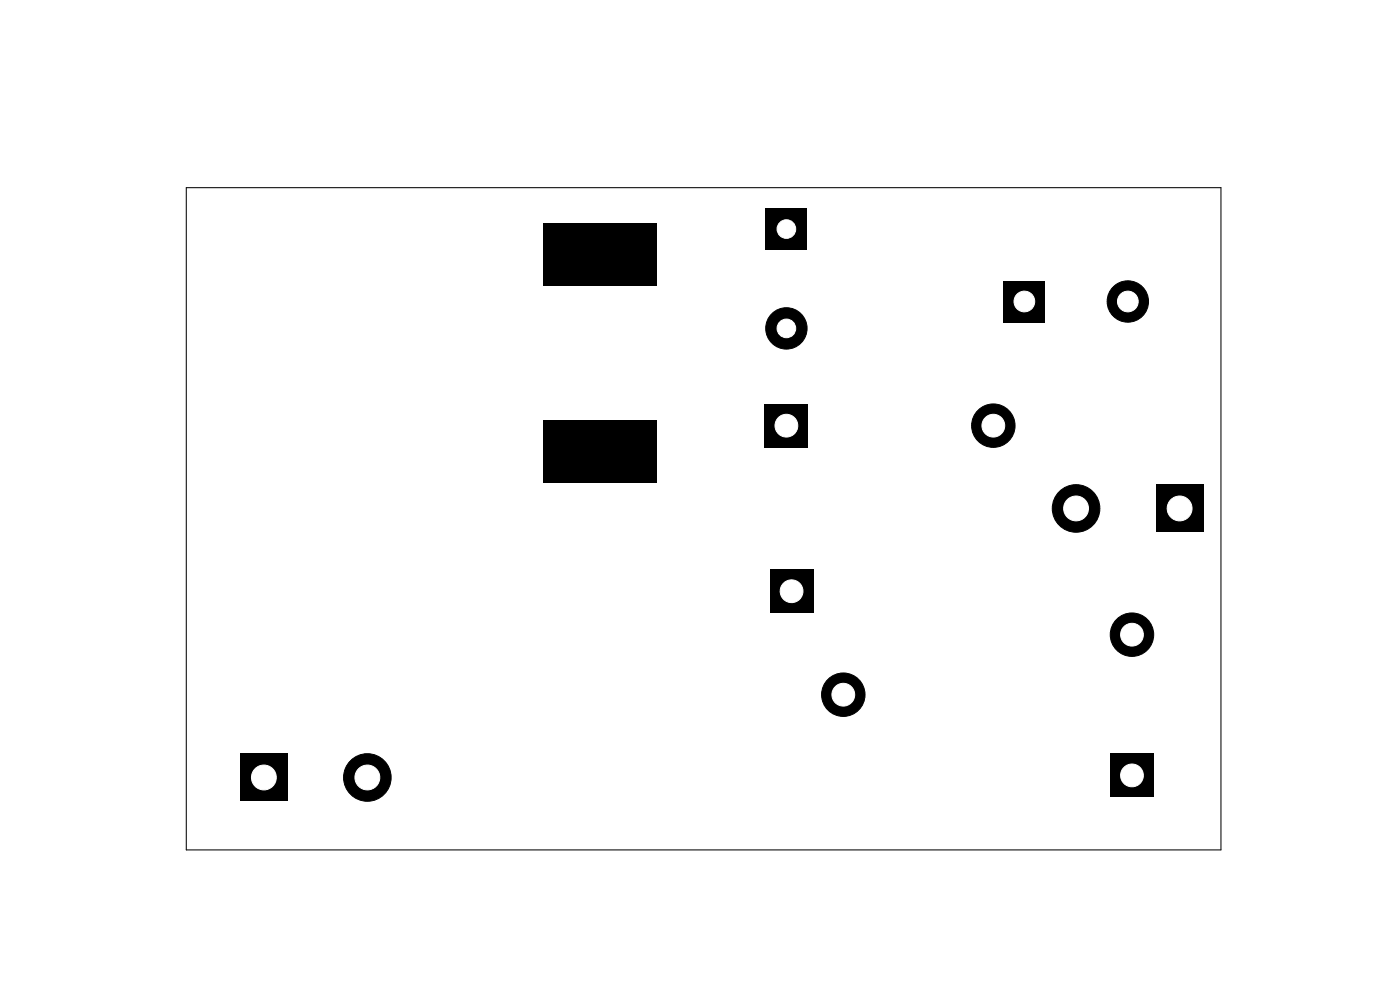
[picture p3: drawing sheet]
<svg xmlns="http://www.w3.org/2000/svg" width="297mm" height="210mm" viewBox="0 0 297 210" stroke-linecap="round" stroke-linejoin="round" font-family="sans-serif">
<path d="M162.4 44.2h8.8v8.8h-8.8zM115.2 47.5h24.2v13.2h-24.2zM212.9 59.6h8.8v8.7h-8.8zM162.2 85.7h9.2v9.2h-9.2zM115.2 89.2h24.2v13.2h-24.2zM245.2 102.8h10.1v10.1h-10.1zM163.3 120.8h9.2v9.2h-9.2zM235.5 159.9h9.3v9.2h-9.3zM50.9 159.9h10.1v10.1h-10.1z" fill="#000"/>
<g fill="#000" stroke="#000" stroke-width=".21">
<circle cx="166.8" cy="69.7" r="4.4"/>
<circle cx="239.3" cy="64" r="4.4"/>
<circle cx="210.7" cy="90.3" r="4.6"/>
<circle cx="228.3" cy="107.9" r="5"/>
<circle cx="240.1" cy="134.6" r="4.6"/>
<circle cx="178.9" cy="147.4" r="4.6"/>
<circle cx="77.9" cy="164.9" r="5"/>
</g>
<path d="M39.5 39.8h219.5v140.5h-219.5z" fill="none" stroke="#000" stroke-width=".22"/>
<g fill="#fff" stroke="#fff" stroke-width=".21">
<circle cx="250.2" cy="107.9" r="2.63"/>
<circle cx="228.3" cy="107.9" r="2.63"/>
<circle cx="217.3" cy="64" r="2.19"/>
<circle cx="239.3" cy="64" r="2.19"/>
<circle cx="166.8" cy="90.3" r="2.41"/>
<circle cx="210.7" cy="90.3" r="2.41"/>
<circle cx="167.9" cy="125.4" r="2.41"/>
<circle cx="178.9" cy="147.4" r="2.41"/>
<circle cx="166.8" cy="48.6" r="1.98"/>
<circle cx="166.8" cy="69.7" r="1.98"/>
<circle cx="240.1" cy="164.5" r="2.41"/>
<circle cx="240.1" cy="134.6" r="2.41"/>
<circle cx="56" cy="164.9" r="2.63"/>
<circle cx="77.9" cy="164.9" r="2.63"/>
</g>
</svg>
